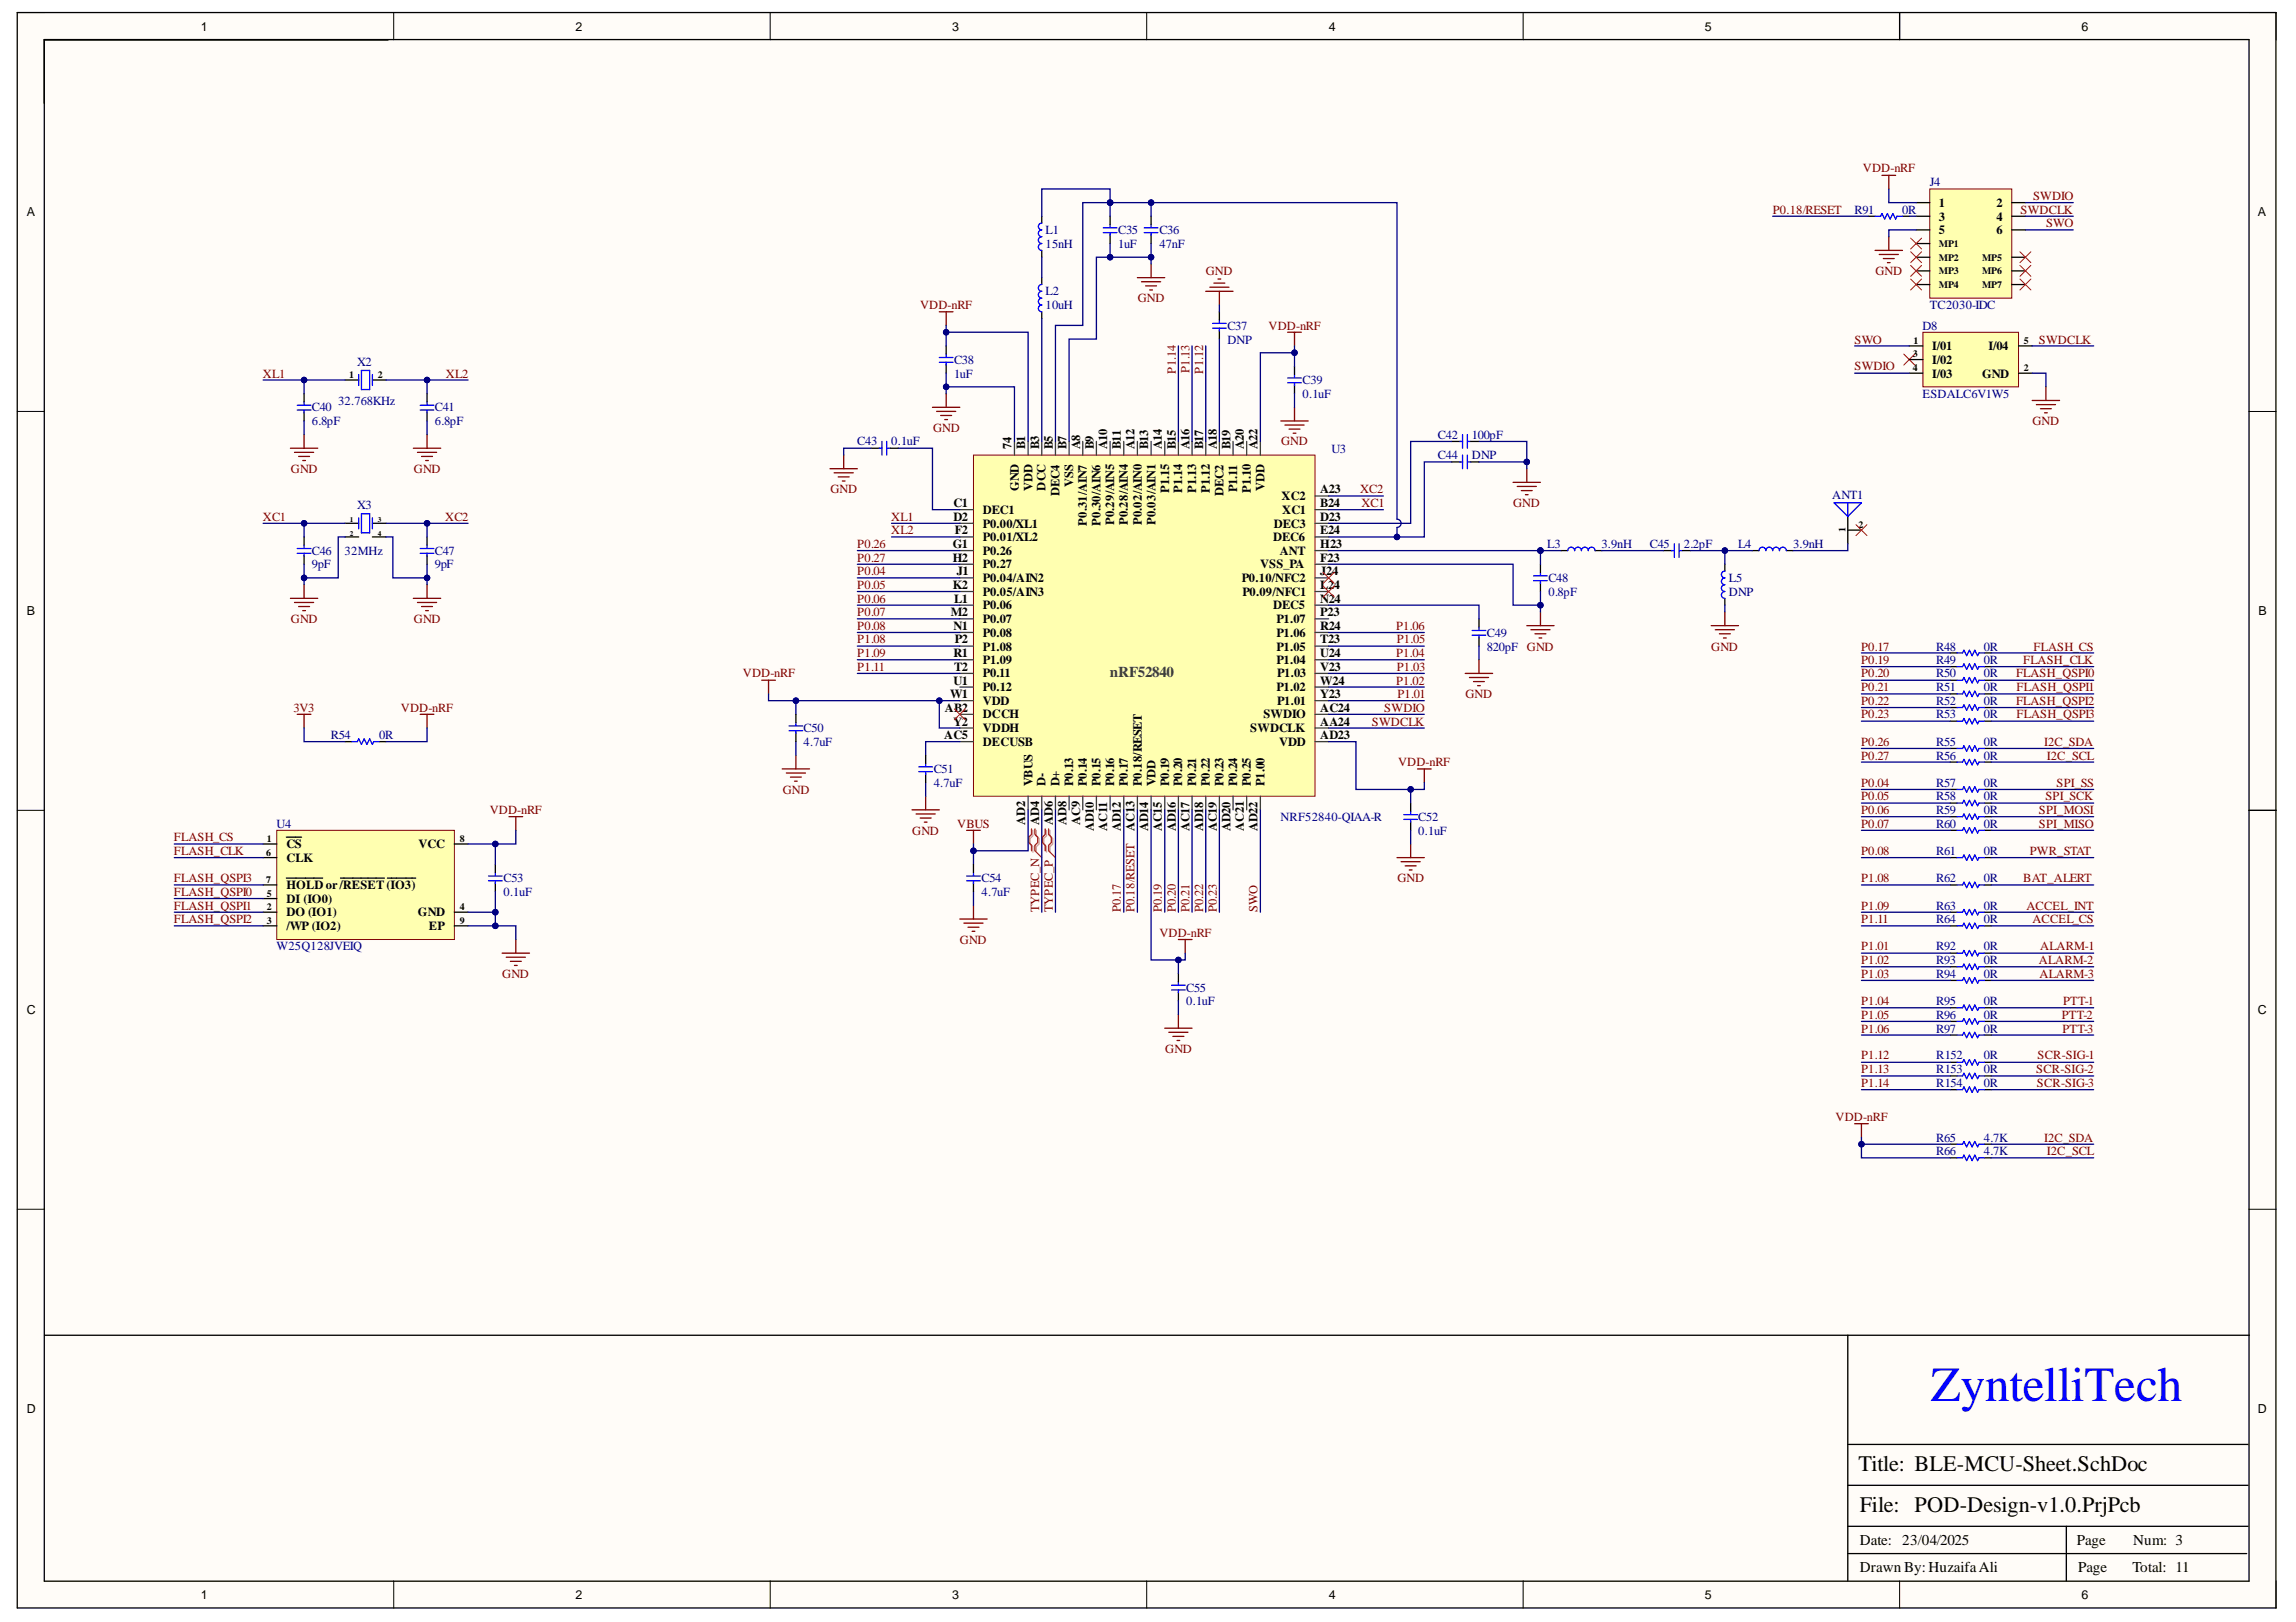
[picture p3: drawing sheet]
<svg xmlns="http://www.w3.org/2000/svg" width="297mm" height="210mm" viewBox="0 0 297 210" stroke-linecap="round" stroke-linejoin="round" font-family="sans-serif">
<defs><g id="words">
<text font-size="6.3" fill="#00f" x="249.8" y="181.3">ZyntelliTech</text>
<g font-size="2.9">
<text x="240.4" y="190.4">Title: BLE-MCU-Sheet.SchDoc</text>
<text x="240.6" y="195.7">File: POD-Design-v1.0.PrjPcb</text>
</g>
<text font-size="1.9" fill="#333f48" x="143.6" y="87.7">nRF52840</text>
<g font-size="1.9">
<text x="240.6" y="203.5">Drawn By:HuzaifaAli</text>
<text x="240.6" y="199.9">Date: 23/04/2025</text>
<text x="268.7" y="199.9">Page</text>
<text x="268.9" y="203.5">Page</text>
<text x="275.9" y="203.5">Total: 11</text>
<text x="276" y="199.9">Num: 3</text>
</g>
<g font-size="1.6">
<text x="26" y="4">1</text>
<text x="74.4" y="4">2</text>
<text x="123.2" y="4">3</text>
<text x="171.9" y="4">4</text>
<text x="220.5" y="4">5</text>
<text x="269.3" y="4">6</text>
<text x="3.5" y="28">A</text>
<text x="250.8" y="26.8">1</text>
<text x="250.8" y="28.6">3</text>
<text x="258.3" y="26.8">2</text>
<text x="258.3" y="28.6">4</text>
<text x="292.1" y="28">A</text>
<text x="250.8" y="30.3">5</text>
<text x="258.3" y="30.3">6</text>
<text x="250" y="45.3">I/01</text>
<text x="250" y="47.1">I/02</text>
<text x="257.3" y="45.3">I/04</text>
<text x="250" y="48.9">I/03</text>
<text x="256.4" y="48.9">GND</text>
<text x="130.9" y="58.2" transform="rotate(-90 130.9 58.2)">74</text>
<text x="132.6" y="58.2" transform="rotate(-90 132.6 58.2)">B1</text>
<text x="134.4" y="58.2" transform="rotate(-90 134.4 58.2)">B3</text>
<text x="136.2" y="58.2" transform="rotate(-90 136.2 58.2)">B5</text>
<text x="138" y="58.2" transform="rotate(-90 138 58.2)">B7</text>
<text x="139.8" y="58.2" transform="rotate(-90 139.8 58.2)">A8</text>
<text x="141.5" y="58.2" transform="rotate(-90 141.5 58.2)">B9</text>
<text x="143.2" y="58.2" transform="rotate(-90 143.2 58.2)">A10</text>
<text x="145" y="58.2" transform="rotate(-90 145 58.2)">B11</text>
<text x="146.8" y="58.2" transform="rotate(-90 146.8 58.2)">A12</text>
<text x="148.6" y="58.2" transform="rotate(-90 148.6 58.2)">B13</text>
<text x="150.3" y="58.2" transform="rotate(-90 150.3 58.2)">A14</text>
<text x="152.1" y="58.2" transform="rotate(-90 152.1 58.2)">B15</text>
<text x="153.9" y="58.2" transform="rotate(-90 153.9 58.2)">A16</text>
<text x="155.7" y="58.2" transform="rotate(-90 155.7 58.2)">B17</text>
<text x="157.4" y="58.2" transform="rotate(-90 157.4 58.2)">A18</text>
<text x="159.2" y="58.2" transform="rotate(-90 159.2 58.2)">B19</text>
<text x="160.9" y="58.2" transform="rotate(-90 160.9 58.2)">A20</text>
<text x="162.7" y="58.2" transform="rotate(-90 162.7 58.2)">A22</text>
<text x="123.3" y="65.6">C1</text>
<text x="131.8" y="63.6" transform="rotate(-90 131.8 63.6)">GND</text>
<text x="133.6" y="63.5" transform="rotate(-90 133.6 63.5)">VDD</text>
<text x="135.3" y="63.5" transform="rotate(-90 135.3 63.5)">DCC</text>
<text x="137" y="64.2" transform="rotate(-90 137 64.2)">DEC4</text>
<text x="138.8" y="63" transform="rotate(-90 138.8 63)">VSS</text>
<text x="151.3" y="63.8" transform="rotate(-90 151.3 63.8)">P1.15</text>
<text x="153" y="63.8" transform="rotate(-90 153 63.8)">P1.14</text>
<text x="154.7" y="63.8" transform="rotate(-90 154.7 63.8)">P1.13</text>
<text x="156.5" y="63.8" transform="rotate(-90 156.5 63.8)">P1.12</text>
<text x="158.3" y="64.2" transform="rotate(-90 158.3 64.2)">DEC2</text>
<text x="160.1" y="63.7" transform="rotate(-90 160.1 63.7)">P1.11</text>
<text x="161.8" y="63.8" transform="rotate(-90 161.8 63.8)">P1.10</text>
<text x="163.6" y="63.5" transform="rotate(-90 163.6 63.5)">VDD</text>
<text x="165.8" y="64.7">XC2</text>
<text x="170.8" y="65.6">B24</text>
<text x="170.8" y="63.8">A23</text>
<text x="123.3" y="70.9">G1</text>
<text x="123.3" y="67.4">D2</text>
<text x="123.5" y="69.1">F2</text>
<text x="127.2" y="66.5">DEC1</text>
<text x="127.2" y="68.3">P0.00/XL1</text>
<text x="127.2" y="70.1">P0.01/XL2</text>
<text x="127.2" y="71.8">P0.26</text>
<text x="140.6" y="68" transform="rotate(-90 140.6 68)">P0.31/AIN7</text>
<text x="142.4" y="68" transform="rotate(-90 142.4 68)">P0.30/AIN6</text>
<text x="144.2" y="68" transform="rotate(-90 144.2 68)">P0.29/AIN5</text>
<text x="145.9" y="68" transform="rotate(-90 145.9 68)">P0.28/AIN4</text>
<text x="147.7" y="68" transform="rotate(-90 147.7 68)">P0.02/AIN0</text>
<text x="149.5" y="68" transform="rotate(-90 149.5 68)">P0.03/AIN1</text>
<text x="164.7" y="70.1">DEC6</text>
<text x="164.8" y="68.3">DEC3</text>
<text x="165.6" y="71.8">ANT</text>
<text x="165.9" y="66.5">XC1</text>
<text x="170.8" y="70.9">H23</text>
<text x="170.8" y="69.1">E24</text>
<text x="170.8" y="67.4">D23</text>
<text x="123.3" y="72.7">H2</text>
<text x="123.3" y="76.2">K2</text>
<text x="123.8" y="74.5">J1</text>
<text x="127.2" y="73.5">P0.27</text>
<text x="127.2" y="75.3">P0.04/AIN2</text>
<text x="127.2" y="77.1">P0.05/AIN3</text>
<text x="160.7" y="75.3">P0.10/NFC2</text>
<text x="160.7" y="77.1">P0.09/NFC1</text>
<text x="163" y="73.5">VSS_PA</text>
<text x="170.8" y="72.7">F23</text>
<text x="170.8" y="76.2">L24</text>
<text x="170.8" y="74.5">J24</text>
<text x="3.5" y="79.6">B</text>
<text x="123" y="79.7">M2</text>
<text x="123.3" y="81.5">N1</text>
<text x="123.4" y="78">L1</text>
<text x="123.5" y="83.3">P2</text>
<text x="127.2" y="78.9">P0.06</text>
<text x="127.2" y="80.6">P0.07</text>
<text x="127.2" y="82.4">P0.08</text>
<text x="164.7" y="78.9">DEC5</text>
<text x="165.1" y="82.4">P1.06</text>
<text x="165.1" y="80.6">P1.07</text>
<text x="170.8" y="78">N24</text>
<text x="170.8" y="83.3">T23</text>
<text x="170.8" y="81.5">R24</text>
<text x="170.8" y="79.7">P23</text>
<text x="292.2" y="79.6">B</text>
<text x="123.3" y="85">R1</text>
<text x="123.3" y="88.6">U1</text>
<text x="123.4" y="86.8">T2</text>
<text x="127.2" y="86">P1.09</text>
<text x="127.2" y="84.2">P1.08</text>
<text x="127.2" y="87.7">P0.11</text>
<text x="127.2" y="89.4">P0.12</text>
<text x="165.1" y="89.4">P1.02</text>
<text x="165.1" y="86">P1.04</text>
<text x="165.1" y="84.2">P1.05</text>
<text x="165.2" y="87.7">P1.03</text>
<text x="170.8" y="88.6">W24</text>
<text x="170.8" y="86.8">V23</text>
<text x="170.8" y="85">U24</text>
<text x="122.2" y="95.6">AC5</text>
<text x="122.2" y="92.1">AB2</text>
<text x="122.9" y="90.4">W1</text>
<text x="123.3" y="93.9">Y2</text>
<text x="127.2" y="91.2">VDD</text>
<text x="127.2" y="94.8">VDDH</text>
<text x="127.2" y="93">DCCH</text>
<text x="161.8" y="94.8">SWDCLK</text>
<text x="163.4" y="93">SWDIO</text>
<text x="165.2" y="91.2">P1.01</text>
<text x="170.8" y="93.9">AA24</text>
<text x="170.8" y="92.1">AC24</text>
<text x="170.8" y="90.4">Y23</text>
<text x="170.8" y="95.6">AD23</text>
<text x="127.2" y="96.5">DECUSB</text>
<text x="133.6" y="101.8" transform="rotate(-90 133.6 101.8)">VBUS</text>
<text x="135.3" y="101.8" transform="rotate(-90 135.3 101.8)">D-</text>
<text x="137" y="101.8" transform="rotate(-90 137 101.8)">D+</text>
<text x="138.8" y="101.8" transform="rotate(-90 138.8 101.8)">P0.13</text>
<text x="140.6" y="101.8" transform="rotate(-90 140.6 101.8)">P0.14</text>
<text x="142.4" y="101.8" transform="rotate(-90 142.4 101.8)">P0.15</text>
<text x="144.2" y="101.8" transform="rotate(-90 144.2 101.8)">P0.16</text>
<text x="145.9" y="101.8" transform="rotate(-90 145.9 101.8)">P0.17</text>
<text x="147.7" y="101.8" transform="rotate(-90 147.7 101.8)">P0.18/RESET</text>
<text x="149.5" y="101.8" transform="rotate(-90 149.5 101.8)">VDD</text>
<text x="151.3" y="101.8" transform="rotate(-90 151.3 101.8)">P0.19</text>
<text x="153" y="101.8" transform="rotate(-90 153 101.8)">P0.20</text>
<text x="154.7" y="101.8" transform="rotate(-90 154.7 101.8)">P0.21</text>
<text x="156.5" y="101.8" transform="rotate(-90 156.5 101.8)">P0.22</text>
<text x="158.3" y="101.8" transform="rotate(-90 158.3 101.8)">P0.23</text>
<text x="160.1" y="101.8" transform="rotate(-90 160.1 101.8)">P0.24</text>
<text x="161.8" y="101.8" transform="rotate(-90 161.8 101.8)">P0.25</text>
<text x="163.6" y="101.8" transform="rotate(-90 163.6 101.8)">P1.00</text>
<text x="165.5" y="96.5">VDD</text>
<text x="132.6" y="106.8" transform="rotate(-90 132.6 106.8)">AD2</text>
<text x="134.4" y="106.8" transform="rotate(-90 134.4 106.8)">AD4</text>
<text x="136.2" y="106.8" transform="rotate(-90 136.2 106.8)">AD6</text>
<text x="138" y="106.8" transform="rotate(-90 138 106.8)">AD8</text>
<text x="139.8" y="106.8" transform="rotate(-90 139.8 106.8)">AC9</text>
<text x="141.5" y="107.6" transform="rotate(-90 141.5 107.6)">AD10</text>
<text x="143.2" y="107.5" transform="rotate(-90 143.2 107.5)">AC11</text>
<text x="145" y="107.6" transform="rotate(-90 145 107.6)">AD12</text>
<text x="146.8" y="107.5" transform="rotate(-90 146.8 107.5)">AC13</text>
<text x="148.6" y="107.6" transform="rotate(-90 148.6 107.6)">AD14</text>
<text x="150.3" y="107.6" transform="rotate(-90 150.3 107.6)">AC15</text>
<text x="152.1" y="107.6" transform="rotate(-90 152.1 107.6)">AD16</text>
<text x="153.9" y="107.6" transform="rotate(-90 153.9 107.6)">AC17</text>
<text x="155.7" y="107.6" transform="rotate(-90 155.7 107.6)">AD18</text>
<text x="157.4" y="107.6" transform="rotate(-90 157.4 107.6)">AC19</text>
<text x="159.2" y="107.6" transform="rotate(-90 159.2 107.6)">AD20</text>
<text x="160.9" y="107.5" transform="rotate(-90 160.9 107.5)">AC21</text>
<text x="162.7" y="107.6" transform="rotate(-90 162.7 107.6)">AD22</text>
<text x="37.1" y="109.8">CS</text>
<text x="37.1" y="111.5">CLK</text>
<text x="54.1" y="109.8">VCC</text>
<text x="37.1" y="118.6">DO (IO1)</text>
<text x="37.1" y="116.8">DI (IO0)</text>
<text x="37.1" y="115">HOLD or/RESET (IO3)</text>
<text x="54.1" y="118.6">GND</text>
<text x="37.1" y="120.4">/WP (IO2)</text>
<text x="55.5" y="120.4">EP</text>
<text x="3.5" y="131.3">C</text>
<text x="292.1" y="131.3">C</text>
<text x="3.5" y="182.8">D</text>
<text x="292.1" y="182.8">D</text>
<text x="26" y="206.9">1</text>
<text x="74.4" y="206.9">2</text>
<text x="123.2" y="206.9">3</text>
<text x="171.9" y="206.9">4</text>
<text x="220.5" y="206.9">5</text>
<text x="269.3" y="206.9">6</text>
</g>
<g font-size="1.6" fill="#800000">
<text x="241" y="22.3">VDD-nRF</text>
<text x="229.3" y="27.6">P0.18/RESET</text>
<text x="261.4" y="27.6">SWDCLK</text>
<text x="263" y="25.9">SWDIO</text>
<text x="264.7" y="29.4">SWO</text>
<text x="156" y="35.6">GND</text>
<text x="242.6" y="35.6">GND</text>
<text x="119" y="40">VDD-nRF</text>
<text x="147.2" y="39.1">GND</text>
<text x="164.1" y="42.7">VDD-nRF</text>
<text x="239.9" y="44.5">SWO</text>
<text x="239.9" y="47.9">SWDIO</text>
<text x="263.8" y="44.5">SWDCLK</text>
<text x="34" y="48.9">XL1</text>
<text x="57.7" y="48.9">XL2</text>
<text x="152.1" y="48.3" transform="rotate(-90 152.1 48.3)">P1.14</text>
<text x="153.9" y="48.3" transform="rotate(-90 153.9 48.3)">P1.13</text>
<text x="155.7" y="48.3" transform="rotate(-90 155.7 48.3)">P1.12</text>
<text x="120.7" y="55.9">GND</text>
<text x="165.7" y="57.6">GND</text>
<text x="262.9" y="55">GND</text>
<text x="37.6" y="61.2">GND</text>
<text x="53.6" y="61.2">GND</text>
<text x="107.4" y="63.8">GND</text>
<text x="176" y="63.8">XC2</text>
<text x="176.1" y="65.6">XC1</text>
<text x="195.8" y="65.6">GND</text>
<text x="34" y="67.4">XC1</text>
<text x="57.6" y="67.4">XC2</text>
<text x="110.9" y="70.9">P0.26</text>
<text x="115.3" y="69.1">XL2</text>
<text x="115.3" y="67.4">XL1</text>
<text x="110.9" y="72.7">P0.27</text>
<text x="110.9" y="74.5">P0.04</text>
<text x="110.9" y="76.2">P0.05</text>
<text x="37.6" y="80.6">GND</text>
<text x="53.6" y="80.6">GND</text>
<text x="110.9" y="78">P0.06</text>
<text x="110.9" y="79.7">P0.07</text>
<text x="110.9" y="81.5">P0.08</text>
<text x="110.9" y="83.3">P1.08</text>
<text x="180.6" y="81.5">P1.06</text>
<text x="180.7" y="83.3">P1.05</text>
<text x="96.1" y="87.7">VDD-nRF</text>
<text x="110.9" y="85">P1.09</text>
<text x="110.9" y="86.8">P1.11</text>
<text x="180.6" y="88.6">P1.02</text>
<text x="180.6" y="85">P1.04</text>
<text x="180.7" y="86.8">P1.03</text>
<text x="197.5" y="84.2">GND</text>
<text x="221.4" y="84.2">GND</text>
<text x="240.8" y="84.2">P0.17</text>
<text x="240.8" y="86">P0.19</text>
<text x="240.8" y="87.7">P0.20</text>
<text x="240.8" y="89.4">P0.21</text>
<text x="260.8" y="87.7">FLASH_QSPI0</text>
<text x="260.9" y="89.4">FLASH_QSPI1</text>
<text x="261.7" y="86">FLASH_CLK</text>
<text x="263.1" y="84.2">FLASH_CS</text>
<text x="38" y="92.1">3V3</text>
<text x="51.9" y="92.1">VDD-nRF</text>
<text x="177.5" y="93.9">SWDCLK</text>
<text x="179.1" y="92.1">SWDIO</text>
<text x="180.8" y="90.4">P1.01</text>
<text x="189.6" y="90.4">GND</text>
<text x="240.8" y="91.2">P0.22</text>
<text x="240.8" y="93">P0.23</text>
<text x="260.8" y="91.2">FLASH_QSPI2</text>
<text x="260.9" y="93">FLASH_QSPI3</text>
<text x="180.9" y="99.1">VDD-nRF</text>
<text x="240.8" y="96.5">P0.26</text>
<text x="240.8" y="98.3">P0.27</text>
<text x="240.8" y="101.9">P0.04</text>
<text x="264.5" y="96.5">I2C_SDA</text>
<text x="264.8" y="98.3">I2C_SCL</text>
<text x="266.1" y="101.9">SPI_SS</text>
<text x="63.4" y="105.3">VDD-nRF</text>
<text x="101.3" y="102.7">GND</text>
<text x="123.9" y="107.1">VBUS</text>
<text x="240.8" y="103.5">P0.05</text>
<text x="240.8" y="105.3">P0.06</text>
<text x="240.8" y="107.1">P0.07</text>
<text x="263.8" y="105.3">SPI_MOSI</text>
<text x="263.8" y="107.1">SPI_MISO</text>
<text x="264.6" y="103.5">SPI_SCK</text>
<text x="22.5" y="108.9">FLASH_CS</text>
<text x="22.5" y="110.6">FLASH_CLK</text>
<text x="118" y="108">GND</text>
<text x="240.8" y="110.6">P0.08</text>
<text x="262.6" y="110.6">PWR_STAT</text>
<text x="22.5" y="114.2">FLASH_QSPI3</text>
<text x="22.5" y="116">FLASH_QSPI0</text>
<text x="22.5" y="117.7">FLASH_QSPI1</text>
<text x="22.5" y="119.4">FLASH_QSPI2</text>
<text x="134.4" y="118.1" transform="rotate(-90 134.4 118.1)">TYPEC_N</text>
<text x="136.2" y="118.1" transform="rotate(-90 136.2 118.1)">TYPEC_P</text>
<text x="145" y="118.1" transform="rotate(-90 145 118.1)">P0.17</text>
<text x="146.8" y="118.1" transform="rotate(-90 146.8 118.1)">P0.18/RESET</text>
<text x="150.3" y="118.1" transform="rotate(-90 150.3 118.1)">P0.19</text>
<text x="152.1" y="118.1" transform="rotate(-90 152.1 118.1)">P0.20</text>
<text x="153.9" y="118.1" transform="rotate(-90 153.9 118.1)">P0.21</text>
<text x="155.7" y="118.1" transform="rotate(-90 155.7 118.1)">P0.22</text>
<text x="157.4" y="118.1" transform="rotate(-90 157.4 118.1)">P0.23</text>
<text x="162.7" y="118.1" transform="rotate(-90 162.7 118.1)">SWO</text>
<text x="180.8" y="114.2">GND</text>
<text x="240.8" y="114.2">P1.08</text>
<text x="240.8" y="117.7">P1.09</text>
<text x="240.8" y="119.4">P1.11</text>
<text x="261.7" y="114.2">BAT_ALERT</text>
<text x="262.2" y="117.7">ACCEL_INT</text>
<text x="262.9" y="119.4">ACCEL_CS</text>
<text x="124.2" y="122.1">GND</text>
<text x="150" y="121.2">VDD-nRF</text>
<text x="240.8" y="123">P1.01</text>
<text x="240.8" y="124.8">P1.02</text>
<text x="263.8" y="124.8">ALARM-2</text>
<text x="263.9" y="123">ALARM-1</text>
<text x="65" y="126.5">GND</text>
<text x="240.8" y="126.5">P1.03</text>
<text x="240.8" y="130.1">P1.04</text>
<text x="240.8" y="131.9">P1.05</text>
<text x="263.9" y="126.5">ALARM-3</text>
<text x="266.7" y="131.9">PTT-2</text>
<text x="266.9" y="130.1">PTT-1</text>
<text x="150.8" y="136.3">GND</text>
<text x="240.8" y="133.6">P1.06</text>
<text x="240.8" y="137.1">P1.12</text>
<text x="263.6" y="137.1">SCR-SIG-1</text>
<text x="266.8" y="133.6">PTT-3</text>
<text x="240.8" y="138.9">P1.13</text>
<text x="240.8" y="140.7">P1.14</text>
<text x="263.4" y="138.9">SCR-SIG-2</text>
<text x="263.5" y="140.7">SCR-SIG-3</text>
<text x="237.5" y="145">VDD-nRF</text>
<text x="264.5" y="147.8">I2C_SDA</text>
<text x="264.8" y="149.5">I2C_SCL</text>
</g>
<g font-size="1.6" fill="#000080">
<text x="239.9" y="27.6">R91</text>
<text x="246.1" y="27.6">0R</text>
<text x="249.6" y="24.1">J4</text>
<text x="135.3" y="30.3">L1</text>
<text x="135.3" y="32">15nH</text>
<text x="144.7" y="30.3">C35</text>
<text x="144.7" y="32">1uF</text>
<text x="150" y="30.3">C36</text>
<text x="150" y="32">47nF</text>
<text x="135.3" y="38.2">L2</text>
<text x="135.3" y="40">10uH</text>
<text x="249.6" y="40">TC2030-IDC</text>
<text x="46.2" y="47.4">X2</text>
<text x="123.4" y="47.1">C38</text>
<text x="158.8" y="42.7">C37</text>
<text x="158.8" y="44.5">DNP</text>
<text x="248.7" y="42.7">D8</text>
<text x="40.4" y="53.3">C40</text>
<text x="43.7" y="52.4">32.768KHz</text>
<text x="56.3" y="53.3">C41</text>
<text x="123.4" y="48.9">1uF</text>
<text x="168.5" y="49.7">C39</text>
<text x="168.5" y="51.5">0.1uF</text>
<text x="248.7" y="51.5">ESDALC6V1W5</text>
<text x="40.4" y="55">6.8pF</text>
<text x="56.3" y="55">6.8pF</text>
<text x="110.9" y="57.6">C43</text>
<text x="115.3" y="57.6">0.1uF</text>
<text x="172.2" y="58.6">U3</text>
<text x="186" y="59.4">C44</text>
<text x="186" y="56.8">C42</text>
<text x="190.4" y="59.4">DNP</text>
<text x="190.4" y="56.8">100pF</text>
<text x="46.2" y="65.9">X3</text>
<text x="237" y="64.6">ANT1</text>
<text x="40.4" y="71.8">C46</text>
<text x="44.6" y="71.8">32MHz</text>
<text x="56.3" y="71.8">C47</text>
<text x="200.2" y="70.9">L3</text>
<text x="207.2" y="70.9">3.9nH</text>
<text x="213.4" y="70.9">C45</text>
<text x="217.8" y="70.9">2.2pF</text>
<text x="224.9" y="70.9">L4</text>
<text x="232" y="70.9">3.9nH</text>
<text x="40.4" y="73.5">9pF</text>
<text x="56.3" y="73.5">9pF</text>
<text x="200.3" y="75.3">C48</text>
<text x="200.3" y="77.1">0.8pF</text>
<text x="223.7" y="75.3">L5</text>
<text x="223.7" y="77.1">DNP</text>
<text x="192.4" y="82.4">C49</text>
<text x="192.4" y="84.2">820pF</text>
<text x="250.5" y="84.2">R48</text>
<text x="250.5" y="86">R49</text>
<text x="250.5" y="87.7">R50</text>
<text x="250.5" y="89.4">R51</text>
<text x="256.7" y="84.2">0R</text>
<text x="256.7" y="86">0R</text>
<text x="256.7" y="87.7">0R</text>
<text x="256.7" y="89.4">0R</text>
<text x="42.8" y="95.6">R54</text>
<text x="49.1" y="95.6">0R</text>
<text x="104" y="94.8">C50</text>
<text x="250.5" y="91.2">R52</text>
<text x="250.5" y="93">R53</text>
<text x="256.7" y="91.2">0R</text>
<text x="256.7" y="93">0R</text>
<text x="104" y="96.5">4.7uF</text>
<text x="120.8" y="100.1">C51</text>
<text x="120.8" y="101.9">4.7uF</text>
<text x="250.5" y="96.5">R55</text>
<text x="250.5" y="98.3">R56</text>
<text x="250.5" y="101.9">R57</text>
<text x="256.7" y="96.5">0R</text>
<text x="256.7" y="98.3">0R</text>
<text x="256.7" y="101.9">0R</text>
<text x="35.8" y="107.1">U4</text>
<text x="165.6" y="106.3">NRF52840-QIAA-R</text>
<text x="183.5" y="106.3">C52</text>
<text x="250.5" y="103.5">R58</text>
<text x="250.5" y="105.3">R59</text>
<text x="250.5" y="107.1">R60</text>
<text x="256.7" y="103.5">0R</text>
<text x="256.7" y="105.3">0R</text>
<text x="256.7" y="107.1">0R</text>
<text x="183.5" y="108">0.1uF</text>
<text x="250.5" y="110.6">R61</text>
<text x="256.7" y="110.6">0R</text>
<text x="65.1" y="114.2">C53</text>
<text x="65.1" y="116">0.1uF</text>
<text x="127" y="114.2">C54</text>
<text x="127" y="116">4.7uF</text>
<text x="250.5" y="114.2">R62</text>
<text x="250.5" y="117.7">R63</text>
<text x="250.5" y="119.4">R64</text>
<text x="256.7" y="114.2">0R</text>
<text x="256.7" y="117.7">0R</text>
<text x="256.7" y="119.4">0R</text>
<text x="35.8" y="123">W25Q128JVEIQ</text>
<text x="250.5" y="123">R92</text>
<text x="250.5" y="124.8">R93</text>
<text x="256.7" y="123">0R</text>
<text x="256.7" y="124.8">0R</text>
<text x="153.5" y="128.3">C55</text>
<text x="153.5" y="130.1">0.1uF</text>
<text x="250.5" y="126.5">R94</text>
<text x="250.5" y="130.1">R95</text>
<text x="250.5" y="131.9">R96</text>
<text x="256.7" y="126.5">0R</text>
<text x="256.7" y="130.1">0R</text>
<text x="256.7" y="131.9">0R</text>
<text x="250.5" y="133.6">R97</text>
<text x="250.5" y="137.1">R152</text>
<text x="256.7" y="133.6">0R</text>
<text x="256.7" y="137.1">0R</text>
<text x="250.5" y="138.9">R153</text>
<text x="250.5" y="140.7">R154</text>
<text x="256.7" y="138.9">0R</text>
<text x="256.7" y="140.7">0R</text>
<text x="250.5" y="147.8">R65</text>
<text x="250.5" y="149.5">R66</text>
<text x="256.7" y="147.8">4.7K</text>
<text x="256.7" y="149.5">4.7K</text>
</g>
<g font-size="1.3">
<text x="250.8" y="31.9">MP1</text>
<text x="250.8" y="33.7">MP2</text>
<text x="250.8" y="35.5">MP3</text>
<text x="256.4" y="33.7">MP5</text>
<text x="256.4" y="35.5">MP6</text>
<text x="250.8" y="37.3">MP4</text>
<text x="256.4" y="37.3">MP7</text>
<text x="247.4" y="46.2">3</text>
<text x="247.5" y="44.5">1</text>
<text x="261.8" y="44.5">5</text>
<text x="45.2" y="48.9">1</text>
<text x="48.9" y="48.9">2</text>
<text x="247.4" y="48">4</text>
<text x="261.8" y="48">2</text>
<text x="238.7" y="68.8" transform="rotate(-90 238.7 68.8)">1</text>
<text x="240.4" y="68.3">2</text>
<text x="34.4" y="110.7">6</text>
<text x="34.5" y="109">1</text>
<text x="59.5" y="109">8</text>
<text x="34.4" y="114.3">7</text>
<text x="34.5" y="117.7">2</text>
<text x="34.5" y="119.5">3</text>
<text x="34.5" y="116.1">5</text>
<text x="59.5" y="117.7">4</text>
<text x="59.5" y="119.5">9</text>
</g>
<g font-size=".9">
<text x="45.3" y="67.5">1</text>
<text x="45.3" y="69.3">2</text>
<text x="48.9" y="67.5">3</text>
<text x="48.9" y="69.3">4</text>
</g>
</g></defs>
<g fill="#fffcf8">
<path d="M2.2 1.6h292.3v206.5h-292.3z" fill-rule="evenodd"/>
<path d="M5.8 5.2h285.1v199.4h-285.1z" fill-rule="evenodd"/>
</g>
<g fill="none" stroke="#000" stroke-width=".13">
<path d="M2.2 1.6h3.6M50.9 1.6v3.6M99.6 1.6v3.6M148.3 1.6v3.6M197 1.6v3.6M245.8 1.6v3.6M290.9 1.6h3.6v3.6M2.2 53.2h3.6M290.9 53.3h3.6M2.2 104.9h3.6M290.9 104.9h3.6M2.2 156.5h3.6"/>
<path d="M290.9 156.5h3.6M50.9 204.6v3.5M99.6 204.6v3.5M148.4 204.6v3.5M197 204.6v3.5M245.8 204.6v3.5M294.5 204.6v3.5"/>
</g>
<path d="M2.2 1.6h292.2v206.5h-292.2zM5.7 5.1h285.3v199.5h-285.3zM5.7 5.1h44.5M245.8 1.6v3.5M291 104.9h3.5M291 172.8h-51.9v31.8M239.1 197.5h51.7M239.1 192.2h51.7M239.1 186.9h51.7M267.3 197.5v7.1M239.1 201.1h51.6" fill="none" stroke="#000" stroke-width=".17"/>
<path d="M125.9 58.9h44.2v44.1h-44.2z" fill-rule="evenodd" fill="#ffffb0"/>
<path d="M125.9 58.9h44.2v44.1h-44.2z" fill="none" stroke="#980000" stroke-width=".13"/>
<g fill="none" stroke="#333f48" stroke-width=".17">
<path d="M131.2 57.1v1.8M133 57.1v1.8M134.8 57.1v1.8M136.5 57.1v1.8M138.3 57.1v1.8M140.1 57.1v1.8M141.8 57.1v1.8M143.6 57.1v1.8M145.4 57.1v1.8M147.1 57.1v1.8M148.9 57.1v1.8M150.7 57.1v1.8"/>
<path d="M152.5 57.1v1.8M154.2 57.1v1.8M156 57.1v1.8M157.8 57.1v1.8M159.5 57.1v1.8M161.3 57.1v1.8M163.1 57.1v1.8M124.2 66h1.7M124.2 73h1.7M124.2 71.2h1.7M124.2 69.5h1.7M124.2 67.7h1.7"/>
<path d="M124.2 76.5h1.7M124.2 74.8h1.7M124.2 78.3h1.7M170.1 66h1.8M170.1 73h1.8M170.1 71.2h1.8M170.1 69.5h1.8M170.1 67.7h1.8M170.1 64.2h1.8M170.1 76.5h1.8M170.1 74.8h1.8M170.1 78.3h1.8"/>
<path d="M124.2 90.7h1.7M124.2 94.2h1.7M124.2 92.4h1.7M124.2 96h1.7M124.2 85.4h1.7M124.2 80.1h1.7M124.2 81.8h1.7M124.2 83.6h1.7M124.2 87.1h1.7M124.2 88.9h1.7M170.1 90.7h1.8M170.1 94.2h1.8"/>
<path d="M170.1 92.4h1.8M170.1 96h1.8M170.1 85.4h1.8M170.1 80.1h1.8M170.1 81.8h1.8M170.1 83.6h1.8M170.1 87.1h1.8M170.1 88.9h1.8M133 103v1.8M134.8 103v1.8M136.5 103v1.8M138.3 103v1.8"/>
<path d="M140.1 103v1.8M141.8 103v1.8M143.6 103v1.8M145.4 103v1.8M147.1 103v1.8M148.9 103v1.8M150.7 103v1.8M152.5 103v1.8M154.2 103v1.8M156 103v1.8M157.8 103v1.8M159.5 103v1.8"/>
<path d="M161.3 103v1.8M163.1 103v1.8"/>
</g>
<g fill="none" stroke="#000" stroke-width=".17">
<path d="M134.8 28v.9M134.8 32.4v.9M134.8 35.9v.9M143.6 28v1M143.6 30.4v1.1M148.9 28v1M148.9 30.4v1.1M39.3 50.9v1.1M39.3 53.3v1.2M44.6 49.2h1.8M48.2 49.2h1.7M55.2 50.9v1.1"/>
<path d="M55.2 53.3v1.2M112.7 58h1.1M115.2 58h1M122.4 44.8v1M122.4 47.1v1.2M134.8 40.3v.9M157.8 40.3v1.1M157.8 42.7v1.2M167.5 47.4v1.1M167.5 49.8v1.1M187.8 59.8h1.1M187.8 57.1h1.1"/>
<path d="M190.3 59.8h1M190.3 57.1h1M39.3 69.5v1M39.3 71.9v1.1M44.6 67.7h1.8M44.6 69.5h1.8M48.2 67.7h1.7M48.2 69.5h1.7M55.2 69.5v1M55.2 71.9v1.1M199.3 73v1.1M199.3 75.4v1.1"/>
<path d="M201.9 71.3h.9M206.4 71.3h.8M215.2 71.3h1.1M217.7 71.3h1M223.1 73v.9M223.1 77.4v.9M226.7 71.3h.9M231.1 71.3h.9M239.1 66.8v3.6M239.1 68.6h1.7M44.6 96h.9M49.1 96h.8"/>
<path d="M191.3 80.1v1M191.3 82.5v1.1M182.5 103.9v1.1M182.5 106.3v1.2M152.5 126v1.1M152.5 128.4v1.1"/>
</g>
<g fill="none" stroke="#00f" stroke-width=".17">
<path d="M134.8 36.8a.44 .44 0 0 0-.5 .5 .44 .44 0 0 0 .5 .4 .44 .44 0 0 0-.5 .4 .44 .44 0 0 0 .5 .5 .44 .44 0 0 0-.5 .4 .44 .44 0 0 0 .5 .5 .44 .44 0 0 0-.5 .4 .44 .44 0 0 0 .5 .4M134.8 28.9a.44 .44 0 0 0-.5 .4 .44 .44 0 0 0 .5 .5 .44 .44 0 0 0-.5 .4 .44 .44 0 0 0 .5 .4 .44 .44 0 0 0-.5 .5 .44 .44 0 0 0 .5 .4 .44 .44 0 0 0-.5 .5 .44 .44 0 0 0 .5 .4M142.7 30.1h1.8M142.7 29.5h1.8M143.6 29v.4M143.6 30.1v.4M148 30.1h1.8M148 29.5h1.8M148.9 29v.4M148.9 30.1v.4M38.5 53.1h1.7M38.5 52.4h1.7"/>
<path d="M39.3 52v.4M39.3 53.1v.3M46.4 48.5v1.4M46.8 47.9h1v2.5h-1zM48.2 48.5v1.4M54.4 53.1h1.7M54.4 52.4h1.7M55.2 52v.4M55.2 53.1v.3M113.7 58h.4M114.1 57.1v1.8M114.7 57.1v1.8"/>
<path d="M114.8 58h.4M121.5 46.9h1.8M121.5 46.3h1.8M122.4 45.8v.4M122.4 46.9v.3M156.9 42.5h1.7M156.9 41.8h1.7M157.8 41.4v.4M157.8 42.5v.3M166.6 49.5h1.8M166.6 48.9h1.8M167.5 48.5v.3"/>
<path d="M167.5 49.5v.4M188.9 59.8h.3M188.9 57.1h.3M189.2 56.2v1.8M189.2 58.9v1.8M189.8 56.2v1.8M189.8 58.9v1.8M189.9 59.8h.4M189.9 57.1h.4M38.5 71.6h1.7M38.5 71h1.7M39.3 70.5v.4"/>
<path d="M39.3 71.6v.4M46.4 67v1.4M46.8 66.5h1v2.5h-1zM48.2 67v1.4M54.4 71.6h1.7M54.4 71h1.7M55.2 70.5v.4M55.2 71.6v.4M198.4 75.1h1.8M198.4 74.5h1.8M199.3 74.1v.3M199.3 75.1v.4"/>
<path d="M202.8 71.3a.44 .44 0 0 1 .5-.5 .44 .44 0 0 1 .4 .5 .44 .44 0 0 1 .5-.5 .44 .44 0 0 1 .4 .5 .44 .44 0 0 1 .4-.5 .44 .44 0 0 1 .5 .5 .44 .44 0 0 1 .4-.5 .44 .44 0 0 1 .5 .5M216.3 71.3h.3M216.6 70.4v1.7M217.2 70.4v1.7M217.3 71.3h.4M223.1 73.9a.44 .44 0 0 0-.4 .4 .44 .44 0 0 0 .4 .5 .44 .44 0 0 0-.4 .4 .44 .44 0 0 0 .4 .5 .44 .44 0 0 0-.4 .4 .44 .44 0 0 0 .4 .4 .44 .44 0 0 0-.4 .5 .44 .44 0 0 0 .4 .4M227.6 71.3a.44 .44 0 0 1 .4-.5 .44 .44 0 0 1 .4 .5 .44 .44 0 0 1 .5-.5 .44 .44 0 0 1 .4 .5 .44 .44 0 0 1 .5-.5 .44 .44 0 0 1 .4 .5 .44 .44 0 0 1 .5-.5 .44 .44 0 0 1 .4 .5M237.3 65.1h3.5l-1.7 1.7zM239.1 65.1v1.7M45.5 96h.7l.2-.4 .4 .7 .3-.7 .4 .7 .3-.7 .4 .7 .2-.3h.7M190.5 82.2h1.7M190.5 81.6h1.7"/>
<path d="M191.3 81.1v.4M191.3 82.2v.4M181.6 106h1.8M181.6 105.4h1.8M182.5 105v.3M182.5 106v.4M151.6 128.1h1.7M151.6 127.5h1.7M152.5 127.1v.3M152.5 128.1v.4"/>
</g>
<g fill="none" stroke="#800000" stroke-width=".17">
<path d="M147.1 35.9h3.6M147.7 36.5h2.5M148.2 37h1.4M148.7 37.5h.4M148.9 34.2v1.7M156 37.7h3.5M156.5 37.2h2.5M157 36.6h1.5M157.6 36.1h.3M157.8 37.7v1.8M37.6 58h3.5M38.1 58.5h2.5"/>
<path d="M38.6 59.1h1.4M39.2 59.6h.3M39.3 56.2v1.8M53.5 58h3.5M54 58.5h2.5M54.5 59.1h1.5M55.1 59.6h.3M55.2 56.2v1.8M109.2 58.9v1.8M120.6 52.7h3.6M121.2 53.2h2.4M121.5 40.3h1.8"/>
<path d="M121.7 53.8h1.4M122.2 54.3h.4M122.4 40.3v1.8M122.4 50.9v1.8M165.7 54.5h3.5M166.2 55h2.5M166.6 43h1.8M166.8 55.5h1.4M167.3 56.1h.4M167.5 43v1.8M167.5 52.7v1.8M37.6 77.4h3.5"/>
<path d="M38.1 78h2.5M38.6 78.5h1.4M39.2 79h.3M39.3 75.7v1.7M53.5 77.4h3.5M54 78h2.5M54.5 78.5h1.5M55.1 79h.3M55.2 75.7v1.7M107.4 60.7h3.5M107.9 61.2h2.5M108.4 61.7h1.5"/>
<path d="M109 62.2h.3M195.7 62.4h3.6M196.3 62.9h2.5M196.8 63.5h1.4M197.3 64h.4M197.5 60.7v1.7M199.3 79.2v1.8M223.1 79.2v1.8M38.5 92.4h1.7M39.3 92.4v1.8M54.4 92.4h1.7M55.2 92.4v1.8"/>
<path d="M98.5 88h1.8M99.4 88v1.8M101.2 99.5h3.5M103 97.7v1.8M183.4 99.5h1.8M184.3 99.5v1.8M189.6 87.1h3.5M190.1 87.7h2.5M190.6 88.2h1.4M191.2 88.7h.3M191.3 85.4v1.7M197.5 81h3.6"/>
<path d="M198.1 81.5h2.4M198.6 82h1.4M199.1 82.6h.4M221.4 81h3.5M221.9 81.5h2.5M222.4 82h1.5M223 82.6h.3M101.7 100h2.5M102.3 100.6h1.4M102.8 101.1h.3M118 104.8h3.5M118.5 105.3h2.5"/>
<path d="M119.1 105.9h1.4M119.6 106.4h.3M119.8 103v1.8M124.2 118.9h3.5M124.7 119.5h2.5M125.1 107.5h1.7M125.2 120h1.4M125.9 107.5v1.7M125.9 117.2v1.7M180.7 111h3.6M181.3 111.5h2.4M181.8 112.1h1.4"/>
<path d="M182.3 112.6h.4M182.5 109.2v1.8M125.8 120.5h.3M150.7 133.1h3.5M151.2 133.6h2.5M151.7 134.1h1.5M152.3 134.6h.3M152.5 121.6h1.7M152.5 131.3v1.8M153.3 121.6v1.7"/>
</g>
<path d="M171.2 75.8l1.4 1.5M171.2 74.1l1.4 1.4M172.6 75.8l-1.4 1.5M172.6 74.1l-1.4 1.4M240.1 67.9l1.4 1.4M241.5 67.9l-1.4 1.4M123.5 91.7l1.4 1.4M124.9 91.7l-1.4 1.4" fill="none" stroke="#f00" stroke-width=".13"/>
<path d="M35.8 107.5h23v14.1h-23z" fill-rule="evenodd" fill="#ffffb0"/>
<path d="M35.8 107.5h23v14.1h-23z" fill="none" stroke="#800000" stroke-width=".13"/>
<g fill="none" stroke="#000" stroke-width=".17">
<path d="M252.3 84.5h.9M252.3 86.3h.9M252.3 88h.9M252.3 89.8h.9M252.3 91.6h.9M252.3 93.3h.9M252.3 96.9h.9M252.3 98.6h.9M256.7 84.5h.9M256.7 86.3h.9M256.7 88h.9M256.7 89.8h.9"/>
<path d="M256.7 91.6h.9M256.7 93.3h.9M256.7 96.9h.9M256.7 98.6h.9M34 109.2h1.8M34 118h1.8M34 119.8h1.8M34 116.3h1.8M34 111h1.8M34 114.5h1.8M37 108.3h2M37 113.6h4.7"/>
<path d="M44 113.6h5.7M50.1 113.6h3.7M58.8 109.2h1.8M58.8 118h1.8M58.8 119.8h1.8M64.1 111.9v1M64.1 114.3v1.1M252.3 118.1h.9M252.3 111h.9M252.3 114.5h.9M252.3 102.2h.9M252.3 103.9h.9"/>
<path d="M252.3 105.7h.9M252.3 107.5h.9M252.3 119.8h.9M256.7 118.1h.9M256.7 111h.9M256.7 114.5h.9M256.7 102.2h.9M256.7 103.9h.9M256.7 105.7h.9M256.7 107.5h.9M256.7 119.8h.9M252.3 148.1h.9"/>
<path d="M252.3 149.8h.9M256.7 148.1h.9M256.7 149.8h.9M5.8 172.8h233.3"/>
</g>
<path d="M65.8 105.7h1.8M66.7 105.7v1.8M65 123.3h3.5M65.5 123.9h2.5M66 124.4h1.4M66.6 124.9h.3M66.7 121.6v1.7M239.9 145.4h1.8M240.8 145.4v1.8" fill="none" stroke="#800000" stroke-width=".17"/>
<g fill="none" stroke="#00f" stroke-width=".17">
<path d="M253.2 84.5h.7l.2-.4 .3 .8 .4-.8 .3 .8 .4-.8 .3 .8 .2-.4h.7M253.2 86.3h.7l.2-.4 .3 .7 .4-.7 .3 .7 .4-.7 .3 .7 .2-.3h.7M253.2 88h.7l.2-.3 .3 .7 .4-.7 .3 .7 .4-.7 .3 .7 .2-.4h.7M253.2 89.8h.7l.2-.4 .3 .7 .4-.7 .3 .7 .4-.7 .3 .7 .2-.3h.7M253.2 91.6h.7l.2-.4 .3 .7 .4-.7 .3 .7 .4-.7 .3 .7 .2-.3h.7M253.2 93.3h.7l.2-.3 .3 .7 .4-.7 .3 .7 .4-.7 .3 .7 .2-.4h.7M253.2 96.9h.7l.2-.4 .3 .7 .4-.7 .3 .7 .4-.7 .3 .7 .2-.3h.7M253.2 98.6h.7l.2-.3 .3 .7 .4-.7 .3 .7 .4-.7 .3 .7 .2-.4h.7M63.2 114h1.8M63.2 113.4h1.8M64.1 112.9v.4M64.1 114v.3"/>
<path d="M253.2 102.2h.7l.2-.4 .3 .7 .4-.7 .3 .7 .4-.7 .3 .7 .2-.3h.7M253.2 103.9h.7l.2-.3 .3 .7 .4-.7 .3 .7 .4-.7 .3 .7 .2-.4h.7M253.2 105.7h.7l.2-.4 .3 .7 .4-.7 .3 .7 .4-.7 .3 .7 .2-.3h.7M253.2 107.5h.7l.2-.4 .3 .7 .4-.7 .3 .7 .4-.7 .3 .7 .2-.3h.7M253.2 111h.7l.2-.4 .3 .7 .4-.7 .3 .7 .4-.7 .3 .7 .2-.3h.7M253.2 114.5h.7l.2-.3 .3 .7 .4-.7 .3 .7 .4-.7 .3 .7 .2-.4h.7M253.2 118.1h.7l.2-.4 .3 .7 .4-.7 .3 .7 .4-.7 .3 .7 .2-.3h.7M253.2 119.8h.7l.2-.3 .3 .7 .4-.7 .3 .7 .4-.7 .3 .7 .2-.4h.7M253.2 148.1h.7l.2-.4 .3 .7 .4-.7 .3 .7 .4-.7 .3 .7 .2-.3h.7M253.2 149.8h.7l.2-.3 .3 .7 .4-.7 .3 .7 .4-.7 .3 .7 .2-.4h.7"/>
</g>
<path d="M133.6 107.5v.7l-.3 .3v.7l.3 .4v.7M134.1 107.5v.7l.3 .3v.7l-.3 .4v.7M135.4 107.5v.7l-.4 .3v.7l.4 .4v.7M135.8 107.5v.7l.4 .3v.7l-.4 .4v.7" fill="none" stroke="#d0a19e" stroke-width=".17"/>
<path d="M134.1 110.3l.7 .7M135.8 110.3l.7 .7" fill="none" stroke="#d0a19e" stroke-width=".13"/>
<path d="M133.5 107.3v.7l-.4 .3v.7l.4 .4v.7M133.9 107.3v.7l.3 .3v.7l-.3 .4v.7M135.2 107.3v.7l-.3 .3v.7l.3 .4v.7M135.7 107.3v.7l.3 .3v.7l-.3 .4v.7" fill="none" stroke="#f00" stroke-width=".17"/>
<path d="M133.9 110.1l.9 .9M135.7 110.1l.8 .9" fill="none" stroke="#f00" stroke-width=".13"/>
<path d="M249.7 24.5h10.6v14.1h-10.6z" fill-rule="evenodd" fill="#ffffb0"/>
<path d="M249.7 24.5h10.6v14.1h-10.6z" fill="none" stroke="#800000" stroke-width=".13"/>
<g fill="none" stroke="#000" stroke-width=".17">
<path d="M247.9 26.2h1.8M247.9 28h1.8M247.9 29.8h1.8M247.9 31.5h1.8M247.9 33.3h1.8M247.9 35.1h1.8M247.9 36.8h1.8M260.3 26.2h1.7M260.3 28h1.7M260.3 29.8h1.7M260.3 33.3h1.7M260.3 35.1h1.7"/>
<path d="M260.3 36.8h1.7"/>
</g>
<g fill="none" stroke="#f00" stroke-width=".13">
<path d="M247.2 30.8l1.4 1.4M247.2 32.6l1.4 1.4M247.2 34.3l1.4 1.5M247.2 36.1l1.4 1.4M248.6 30.8l-1.4 1.4M248.6 32.6l-1.4 1.4M248.6 34.3l-1.4 1.5M248.6 36.1l-1.4 1.4M261.3 32.6l1.4 1.4M261.3 34.3l1.4 1.5M261.3 36.1l1.4 1.4M262.7 32.6l-1.4 1.4"/>
<path d="M262.7 34.3l-1.4 1.5M262.7 36.1l-1.4 1.4M246.3 45.8l1.4 1.4M247.7 45.8l-1.4 1.4"/>
</g>
<path d="M242.6 32.4h3.5M243.1 32.9h2.5M243.5 22.7h1.7M243.7 33.5h1.4M244.2 34h.3M244.4 22.7v1.8M244.4 30.6v1.8M262.9 51.8h3.6M263.4 52.4h2.5M264 52.9h1.4M264.5 53.4h.4M264.7 50.1v1.7" fill="none" stroke="#800000" stroke-width=".17"/>
<path d="M248.8 43h12.3v7.1h-12.3z" fill-rule="evenodd" fill="#ffffb0"/>
<path d="M248.8 43h12.3v7.1h-12.3z" fill="none" stroke="#800000" stroke-width=".13"/>
<g fill="none" stroke="#000" stroke-width=".17">
<path d="M241.7 28h.9M246.1 28h.9M247 44.8h1.8M247 48.3h1.8M247 46.5h1.8M261.1 44.8h1.8M261.1 48.3h1.8M252.3 123.3h.9M252.3 125.1h.9M252.3 126.9h.9M252.3 130.4h.9M252.3 132.2h.9"/>
<path d="M252.3 133.9h.9M256.7 123.3h.9M256.7 125.1h.9M256.7 126.9h.9M256.7 130.4h.9M256.7 132.2h.9M256.7 133.9h.9"/>
</g>
<path d="M242.6 28h.7l.2-.4 .3 .7 .4-.7 .3 .7 .4-.7 .3 .7 .2-.3h.7M253.2 123.3h.7l.2-.3 .3 .7 .4-.7 .3 .7 .4-.7 .3 .7 .2-.4h.7M253.2 125.1h.7l.2-.3 .3 .7 .4-.7 .3 .7 .4-.7 .3 .7 .2-.4h.7M253.2 126.9h.7l.2-.4 .3 .7 .4-.7 .3 .7 .4-.7 .3 .7 .2-.3h.7M253.2 130.4h.7l.2-.3 .3 .7 .4-.7 .3 .7 .4-.7 .3 .7 .2-.4h.7M253.2 132.2h.7l.2-.4 .3 .7 .4-.7 .3 .7 .4-.7 .3 .7 .2-.3h.7M253.2 133.9h.7l.2-.3 .3 .7 .4-.7 .3 .7 .4-.7 .3 .7 .2-.4h.7" fill="none" stroke="#00f" stroke-width=".17"/>
<path d="M112.7 58h-3.5v.9M116.2 58h4.4v8h3.6M121.5 90.7v3.5h2.7" fill="none" stroke="#000080" stroke-width=".17"/>
<circle cx="121.5" cy="90.7" r=".35" fill="#000080"/>
<circle cx="121.5" cy="90.7" r=".35" fill="none" stroke="#000080" stroke-width=".13"/>
<path d="M39.3 67.7v1.8M171.9 64.2h7.1M171.9 66h7.1M171.9 94.2h12.4M171.9 92.4h12.4M134.8 104.8v13.2M136.5 104.8v13.2" fill="none" stroke="#000080" stroke-width=".17"/>
<circle cx="39.3" cy="67.7" r=".35" fill="#000080"/>
<circle cx="39.3" cy="67.7" r=".35" fill="none" stroke="#000080" stroke-width=".13"/>
<path d="M55.2 67.7v1.8" fill="none" stroke="#000080" stroke-width=".17"/>
<circle cx="55.2" cy="67.7" r=".35" fill="#000080"/>
<circle cx="55.2" cy="67.7" r=".35" fill="none" stroke="#000080" stroke-width=".13"/>
<path d="M44.6 69.5h-.8v5.3h-4.5" fill="none" stroke="#000080" stroke-width=".17"/>
<circle cx="39.3" cy="74.8" r=".35" fill="#000080"/>
<circle cx="39.3" cy="74.8" r=".35" fill="none" stroke="#000080" stroke-width=".13"/>
<path d="M49.9 69.5h.9v5.3h4.4" fill="none" stroke="#000080" stroke-width=".17"/>
<circle cx="55.2" cy="74.8" r=".35" fill="#000080"/>
<circle cx="55.2" cy="74.8" r=".35" fill="none" stroke="#000080" stroke-width=".13"/>
<path d="M34 67.7h10.6" fill="none" stroke="#000080" stroke-width=".17"/>
<circle cx="39.3" cy="67.7" r=".35" fill="#000080"/>
<circle cx="39.3" cy="67.7" r=".35" fill="none" stroke="#000080" stroke-width=".13"/>
<path d="M49.9 67.7h10.7" fill="none" stroke="#000080" stroke-width=".17"/>
<circle cx="55.2" cy="67.7" r=".35" fill="#000080"/>
<circle cx="55.2" cy="67.7" r=".35" fill="none" stroke="#000080" stroke-width=".13"/>
<path d="M39.3 73v2.7" fill="none" stroke="#000080" stroke-width=".17"/>
<circle cx="39.3" cy="74.8" r=".35" fill="#000080"/>
<circle cx="39.3" cy="74.8" r=".35" fill="none" stroke="#000080" stroke-width=".13"/>
<path d="M55.2 73v2.7" fill="none" stroke="#000080" stroke-width=".17"/>
<circle cx="55.2" cy="74.8" r=".35" fill="#000080"/>
<circle cx="55.2" cy="74.8" r=".35" fill="none" stroke="#000080" stroke-width=".13"/>
<path d="M34 49.2h10.6" fill="none" stroke="#000080" stroke-width=".17"/>
<circle cx="39.3" cy="49.2" r=".35" fill="#000080"/>
<circle cx="39.3" cy="49.2" r=".35" fill="none" stroke="#000080" stroke-width=".13"/>
<path d="M49.9 49.2h10.7" fill="none" stroke="#000080" stroke-width=".17"/>
<circle cx="55.2" cy="49.2" r=".35" fill="#000080"/>
<circle cx="55.2" cy="49.2" r=".35" fill="none" stroke="#000080" stroke-width=".13"/>
<path d="M39.3 49.2v1.7" fill="none" stroke="#000080" stroke-width=".17"/>
<circle cx="39.3" cy="49.2" r=".35" fill="#000080"/>
<circle cx="39.3" cy="49.2" r=".35" fill="none" stroke="#000080" stroke-width=".13"/>
<path d="M39.3 54.5v1.7M55.2 49.2v1.7M55.2 54.5v1.7" fill="none" stroke="#000080" stroke-width=".17"/>
<circle cx="55.2" cy="49.2" r=".35" fill="#000080"/>
<circle cx="55.2" cy="49.2" r=".35" fill="none" stroke="#000080" stroke-width=".13"/>
<path d="M134.8 41.2v15.9M115.3 67.7h8.9M115.3 69.5h8.9M39.3 94.2v1.8h5.3M55.2 94.2v1.8h-5.3M103 90.7v1.7M124.2 96h-4.4v1.7M119.8 101.3v1.7" fill="none" stroke="#000080" stroke-width=".17"/>
<circle cx="103" cy="90.7" r=".35" fill="#000080"/>
<circle cx="103" cy="90.7" r=".35" fill="none" stroke="#000080" stroke-width=".13"/>
<path d="M99.4 89.8v.9h24.8M103 96v1.7" fill="none" stroke="#000080" stroke-width=".17"/>
<circle cx="121.5" cy="90.7" r=".35" fill="#000080"/>
<circle cx="121.5" cy="90.7" r=".35" fill="none" stroke="#000080" stroke-width=".13"/>
<circle cx="103" cy="90.7" r=".35" fill="#000080"/>
<circle cx="103" cy="90.7" r=".35" fill="none" stroke="#000080" stroke-width=".13"/>
<path d="M125.9 109.2v2.7" fill="none" stroke="#000080" stroke-width=".17"/>
<circle cx="125.9" cy="110.1" r=".35" fill="#000080"/>
<circle cx="125.9" cy="110.1" r=".35" fill="none" stroke="#000080" stroke-width=".13"/>
<path d="M133 104.8v5.3h-7.1" fill="none" stroke="#000080" stroke-width=".17"/>
<circle cx="125.9" cy="110.1" r=".35" fill="#000080"/>
<circle cx="125.9" cy="110.1" r=".35" fill="none" stroke="#000080" stroke-width=".13"/>
<path d="M125.9 115.4v1.8M152.5 124.2v1.8M152.5 129.5v1.8" fill="none" stroke="#000080" stroke-width=".17"/>
<circle cx="152.5" cy="124.2" r=".35" fill="#000080"/>
<circle cx="152.5" cy="124.2" r=".35" fill="none" stroke="#000080" stroke-width=".13"/>
<path d="M182.5 102.2v1.7M182.5 107.5v1.7" fill="none" stroke="#000080" stroke-width=".17"/>
<circle cx="182.5" cy="102.2" r=".35" fill="#000080"/>
<circle cx="182.5" cy="102.2" r=".35" fill="none" stroke="#000080" stroke-width=".13"/>
<path d="M171.9 96h3.5v6.2h8.9v-.9" fill="none" stroke="#000080" stroke-width=".17"/>
<circle cx="182.5" cy="102.2" r=".35" fill="#000080"/>
<circle cx="182.5" cy="102.2" r=".35" fill="none" stroke="#000080" stroke-width=".13"/>
<path d="M147.1 104.8v13.2M148.9 104.8v19.4h4.4v-.9" fill="none" stroke="#000080" stroke-width=".17"/>
<circle cx="152.5" cy="124.2" r=".35" fill="#000080"/>
<circle cx="152.5" cy="124.2" r=".35" fill="none" stroke="#000080" stroke-width=".13"/>
<path d="M167.5 44.8v2.6M171.9 78.3h19.4v1.8M191.3 83.6v1.8" fill="none" stroke="#000080" stroke-width=".17"/>
<circle cx="167.5" cy="45.6" r=".35" fill="#000080"/>
<circle cx="167.5" cy="45.6" r=".35" fill="none" stroke="#000080" stroke-width=".13"/>
<path d="M167.5 45.6h-4.4v11.5M167.5 50.9v1.8" fill="none" stroke="#000080" stroke-width=".17"/>
<circle cx="167.5" cy="45.6" r=".35" fill="#000080"/>
<circle cx="167.5" cy="45.6" r=".35" fill="none" stroke="#000080" stroke-width=".13"/>
<path d="M134.8 33.3v2.6M148.9 28v-1.8h-8.8v15.9h-3.6v15M157.8 39.5v.8M157.8 43.9v13.2" fill="none" stroke="#000080" stroke-width=".17"/>
<circle cx="143.6" cy="26.2" r=".35" fill="#000080"/>
<circle cx="143.6" cy="26.2" r=".35" fill="none" stroke="#000080" stroke-width=".13"/>
<circle cx="148.9" cy="26.2" r=".35" fill="#000080"/>
<circle cx="148.9" cy="26.2" r=".35" fill="none" stroke="#000080" stroke-width=".13"/>
<path d="M143.6 26.2v1.8" fill="none" stroke="#000080" stroke-width=".17"/>
<circle cx="143.6" cy="26.2" r=".35" fill="#000080"/>
<circle cx="143.6" cy="26.2" r=".35" fill="none" stroke="#000080" stroke-width=".13"/>
<path d="M143.6 26.2v-1.7h-8.8v3.5" fill="none" stroke="#000080" stroke-width=".17"/>
<circle cx="143.6" cy="26.2" r=".35" fill="#000080"/>
<circle cx="143.6" cy="26.2" r=".35" fill="none" stroke="#000080" stroke-width=".13"/>
<path d="M148.9 31.5v2.7" fill="none" stroke="#000080" stroke-width=".17"/>
<circle cx="148.9" cy="33.3" r=".35" fill="#000080"/>
<circle cx="148.9" cy="33.3" r=".35" fill="none" stroke="#000080" stroke-width=".13"/>
<path d="M143.6 31.5v1.8h5.3" fill="none" stroke="#000080" stroke-width=".17"/>
<circle cx="143.6" cy="33.3" r=".35" fill="#000080"/>
<circle cx="143.6" cy="33.3" r=".35" fill="none" stroke="#000080" stroke-width=".13"/>
<circle cx="148.9" cy="33.3" r=".35" fill="#000080"/>
<circle cx="148.9" cy="33.3" r=".35" fill="none" stroke="#000080" stroke-width=".13"/>
<path d="M143.6 33.3h-1.8v10.6h-3.5v13.2" fill="none" stroke="#000080" stroke-width=".17"/>
<circle cx="143.6" cy="33.3" r=".35" fill="#000080"/>
<circle cx="143.6" cy="33.3" r=".35" fill="none" stroke="#000080" stroke-width=".13"/>
<path d="M122.4 48.3v2.6" fill="none" stroke="#000080" stroke-width=".17"/>
<circle cx="122.4" cy="50.1" r=".35" fill="#000080"/>
<circle cx="122.4" cy="50.1" r=".35" fill="none" stroke="#000080" stroke-width=".13"/>
<path d="M122.4 42.1v2.7" fill="none" stroke="#000080" stroke-width=".17"/>
<circle cx="122.4" cy="43" r=".35" fill="#000080"/>
<circle cx="122.4" cy="43" r=".35" fill="none" stroke="#000080" stroke-width=".13"/>
<path d="M122.4 43h10.6v14.1" fill="none" stroke="#000080" stroke-width=".17"/>
<circle cx="122.4" cy="43" r=".35" fill="#000080"/>
<circle cx="122.4" cy="43" r=".35" fill="none" stroke="#000080" stroke-width=".13"/>
<path d="M122.4 50.1h8.8v7" fill="none" stroke="#000080" stroke-width=".17"/>
<circle cx="122.4" cy="50.1" r=".35" fill="#000080"/>
<circle cx="122.4" cy="50.1" r=".35" fill="none" stroke="#000080" stroke-width=".13"/>
<path d="M199.3 71.3v1.7M207.2 71.3h8M239.1 70.4v.9h-7.1" fill="none" stroke="#000080" stroke-width=".17"/>
<circle cx="199.3" cy="71.2" r=".35" fill="#000080"/>
<circle cx="199.3" cy="71.2" r=".35" fill="none" stroke="#000080" stroke-width=".13"/>
<path d="M223.1 71.3v1.7" fill="none" stroke="#000080" stroke-width=".17"/>
<circle cx="223.2" cy="71.2" r=".35" fill="#000080"/>
<circle cx="223.2" cy="71.2" r=".35" fill="none" stroke="#000080" stroke-width=".13"/>
<path d="M148.9 26.2h31.8v41a.53 .53 0 0 1 .6 .5 .53 .53 0 0 1-.6 .6v1.2h-8.8M187.8 57.1h-5.3v10.6h-10.6M223.1 78.3v.9" fill="none" stroke="#000080" stroke-width=".17"/>
<circle cx="148.9" cy="26.2" r=".35" fill="#000080"/>
<circle cx="148.9" cy="26.2" r=".35" fill="none" stroke="#000080" stroke-width=".13"/>
<circle cx="180.7" cy="69.5" r=".35" fill="#000080"/>
<circle cx="180.7" cy="69.5" r=".35" fill="none" stroke="#000080" stroke-width=".13"/>
<path d="M187.8 59.8h-3.5v9.7h-3.6" fill="none" stroke="#000080" stroke-width=".17"/>
<circle cx="180.7" cy="69.5" r=".35" fill="#000080"/>
<circle cx="180.7" cy="69.5" r=".35" fill="none" stroke="#000080" stroke-width=".13"/>
<path d="M191.3 59.8h6.2" fill="none" stroke="#000080" stroke-width=".17"/>
<circle cx="197.5" cy="59.8" r=".35" fill="#000080"/>
<circle cx="197.5" cy="59.8" r=".35" fill="none" stroke="#000080" stroke-width=".13"/>
<path d="M191.3 57.1h6.2v3.6" fill="none" stroke="#000080" stroke-width=".17"/>
<circle cx="197.5" cy="59.8" r=".35" fill="#000080"/>
<circle cx="197.5" cy="59.8" r=".35" fill="none" stroke="#000080" stroke-width=".13"/>
<path d="M171.9 71.3h27.4" fill="none" stroke="#000080" stroke-width=".17"/>
<circle cx="199.3" cy="71.2" r=".35" fill="#000080"/>
<circle cx="199.3" cy="71.2" r=".35" fill="none" stroke="#000080" stroke-width=".13"/>
<path d="M199.3 71.3h2.6" fill="none" stroke="#000080" stroke-width=".17"/>
<circle cx="199.3" cy="71.2" r=".35" fill="#000080"/>
<circle cx="199.3" cy="71.2" r=".35" fill="none" stroke="#000080" stroke-width=".13"/>
<path d="M218.7 71.3h8" fill="none" stroke="#000080" stroke-width=".17"/>
<circle cx="223.2" cy="71.2" r=".35" fill="#000080"/>
<circle cx="223.2" cy="71.2" r=".35" fill="none" stroke="#000080" stroke-width=".13"/>
<path d="M199.3 76.5v2.7" fill="none" stroke="#000080" stroke-width=".17"/>
<circle cx="199.3" cy="78.3" r=".35" fill="#000080"/>
<circle cx="199.3" cy="78.3" r=".35" fill="none" stroke="#000080" stroke-width=".13"/>
<path d="M64.1 109.2v2.7" fill="none" stroke="#000080" stroke-width=".17"/>
<circle cx="64.1" cy="109.2" r=".35" fill="#000080"/>
<circle cx="64.1" cy="109.2" r=".35" fill="none" stroke="#000080" stroke-width=".13"/>
<path d="M60.6 118h3.5v1.8h2.6v1.8" fill="none" stroke="#000080" stroke-width=".17"/>
<circle cx="64.1" cy="118" r=".35" fill="#000080"/>
<circle cx="64.1" cy="118" r=".35" fill="none" stroke="#000080" stroke-width=".13"/>
<circle cx="64.1" cy="119.8" r=".35" fill="#000080"/>
<circle cx="64.1" cy="119.8" r=".35" fill="none" stroke="#000080" stroke-width=".13"/>
<path d="M60.6 119.8h3.5" fill="none" stroke="#000080" stroke-width=".17"/>
<circle cx="64.1" cy="119.8" r=".35" fill="#000080"/>
<circle cx="64.1" cy="119.8" r=".35" fill="none" stroke="#000080" stroke-width=".13"/>
<path d="M64.1 115.4v2.6" fill="none" stroke="#000080" stroke-width=".17"/>
<circle cx="64.1" cy="118" r=".35" fill="#000080"/>
<circle cx="64.1" cy="118" r=".35" fill="none" stroke="#000080" stroke-width=".13"/>
<path d="M171.9 73h23.8v5.3h3.6" fill="none" stroke="#000080" stroke-width=".17"/>
<circle cx="199.3" cy="78.3" r=".35" fill="#000080"/>
<circle cx="199.3" cy="78.3" r=".35" fill="none" stroke="#000080" stroke-width=".13"/>
<path d="M66.7 107.5v1.7h-6.1" fill="none" stroke="#000080" stroke-width=".17"/>
<circle cx="64.1" cy="109.2" r=".35" fill="#000080"/>
<circle cx="64.1" cy="109.2" r=".35" fill="none" stroke="#000080" stroke-width=".13"/>
<g fill="none" stroke="#000080" stroke-width=".17">
<path d="M110.9 71.2h13.3M110.9 73h13.3M240.8 84.5h11.5M240.8 86.3h11.5M240.8 88h11.5M240.8 89.8h11.5M240.8 91.6h11.5M240.8 93.3h11.5M240.8 96.9h11.5M240.8 98.6h11.5M257.6 84.5h13.3M257.6 86.3h13.3"/>
<path d="M257.6 88h13.3M257.6 89.8h13.3M257.6 91.6h13.3M257.6 93.3h13.3M257.6 96.9h13.3M257.6 98.6h13.3M22.6 109.2h11.4M22.6 111h11.4M22.6 114.5h11.4M22.6 116.3h11.4M22.6 118h11.4M22.6 119.8h11.4"/>
<path d="M145.4 104.8v13.2M150.7 104.8v13.2M152.5 104.8v13.2M154.2 104.8v13.2M156 104.8v13.2M157.8 104.8v13.2M240.8 147.2v.9M257.6 149.8h13.3M257.6 148.1h13.3"/>
</g>
<circle cx="240.8" cy="148.1" r=".35" fill="#000080"/>
<circle cx="240.8" cy="148.1" r=".35" fill="none" stroke="#000080" stroke-width=".13"/>
<path d="M252.3 148.1h-11.5v1.7h11.5" fill="none" stroke="#000080" stroke-width=".17"/>
<circle cx="240.8" cy="148.1" r=".35" fill="#000080"/>
<circle cx="240.8" cy="148.1" r=".35" fill="none" stroke="#000080" stroke-width=".13"/>
<g fill="none" stroke="#000080" stroke-width=".17">
<path d="M229.3 28h12.4M244.4 24.5v1.7h3.5M247 28h.9M247.9 29.8h-3.5v.8M262 26.2h6.2M262 28h6.2M262 29.8h6.2M152.5 44.8v12.3M154.2 44.8v12.3M156 44.8v12.3M239.9 44.8h7.1M239.9 48.3h7.1"/>
<path d="M262.9 48.3h1.8v1.8M262.9 44.8h8M110.9 74.8h13.3M110.9 76.5h13.3M110.9 78.3h13.3M110.9 80.1h13.3M110.9 81.8h13.3M110.9 83.6h13.3M110.9 85.4h13.3M110.9 87.1h13.3M171.9 81.9h12.4M171.9 83.6h12.4"/>
<path d="M171.9 85.4h12.4M171.9 87.1h12.4M171.9 90.7h12.4M171.9 88.9h12.4M163.1 104.8v13.2M240.8 102.2h11.5M240.8 103.9h11.5M240.8 105.7h11.5M240.8 107.5h11.5M240.8 111h11.5M240.8 114.5h11.5M240.8 118.1h11.5"/>
<path d="M240.8 119.8h11.5M257.6 102.2h13.3M257.6 103.9h13.3M257.6 105.7h13.3M257.6 107.5h13.3M257.6 111h13.3M257.6 114.5h13.3M257.6 118.1h13.3M257.6 119.8h13.3M240.8 123.3h11.5M240.8 125.1h11.5M240.8 126.9h11.5"/>
<path d="M240.8 130.4h11.5M240.8 132.2h11.5M240.8 133.9h11.5M240.8 137.5h11.5M240.8 139.2h11.5M257.6 123.3h13.3M257.6 125.1h13.3M257.6 126.9h13.3M257.6 130.4h13.3M257.6 132.2h13.3M257.6 133.9h13.3M257.6 137.5h13.3"/>
<path d="M257.6 139.2h13.3M240.8 141h11.5M257.6 141h13.3"/>
</g>
<path d="M103 92.4v1.1M103 94.8v1.2M119.8 97.7v1.1M119.8 100.1v1.2M125.9 111.9v1M125.9 114.3v1.1M252.3 137.5h.9M252.3 139.2h.9M256.7 137.5h.9M256.7 139.2h.9M252.3 141h.9M256.7 141h.9" fill="none" stroke="#000" stroke-width=".17"/>
<g fill="none" stroke="#00f" stroke-width=".17">
<path d="M102.1 94.6h1.7M102.1 93.9h1.7M103 93.5v.4M103 94.6v.3M118.9 99.9h1.7M118.9 99.2h1.7M119.8 98.8v.4M119.8 99.9v.3M125.1 114h1.7M125.1 113.4h1.7M125.9 112.9v.4M125.9 114v.3"/>
<path d="M253.2 137.5h.7l.2-.4 .3 .7 .4-.7 .3 .7 .4-.7 .3 .7 .2-.3h.7M253.2 139.2h.7l.2-.3 .3 .7 .4-.7 .3 .7 .4-.7 .3 .7 .2-.4h.7M253.2 141h.7l.2-.3 .3 .7 .4-.7 .3 .7 .4-.7 .3 .7 .2-.4h.7"/>
</g>
<use href="#words"/>
</svg>
